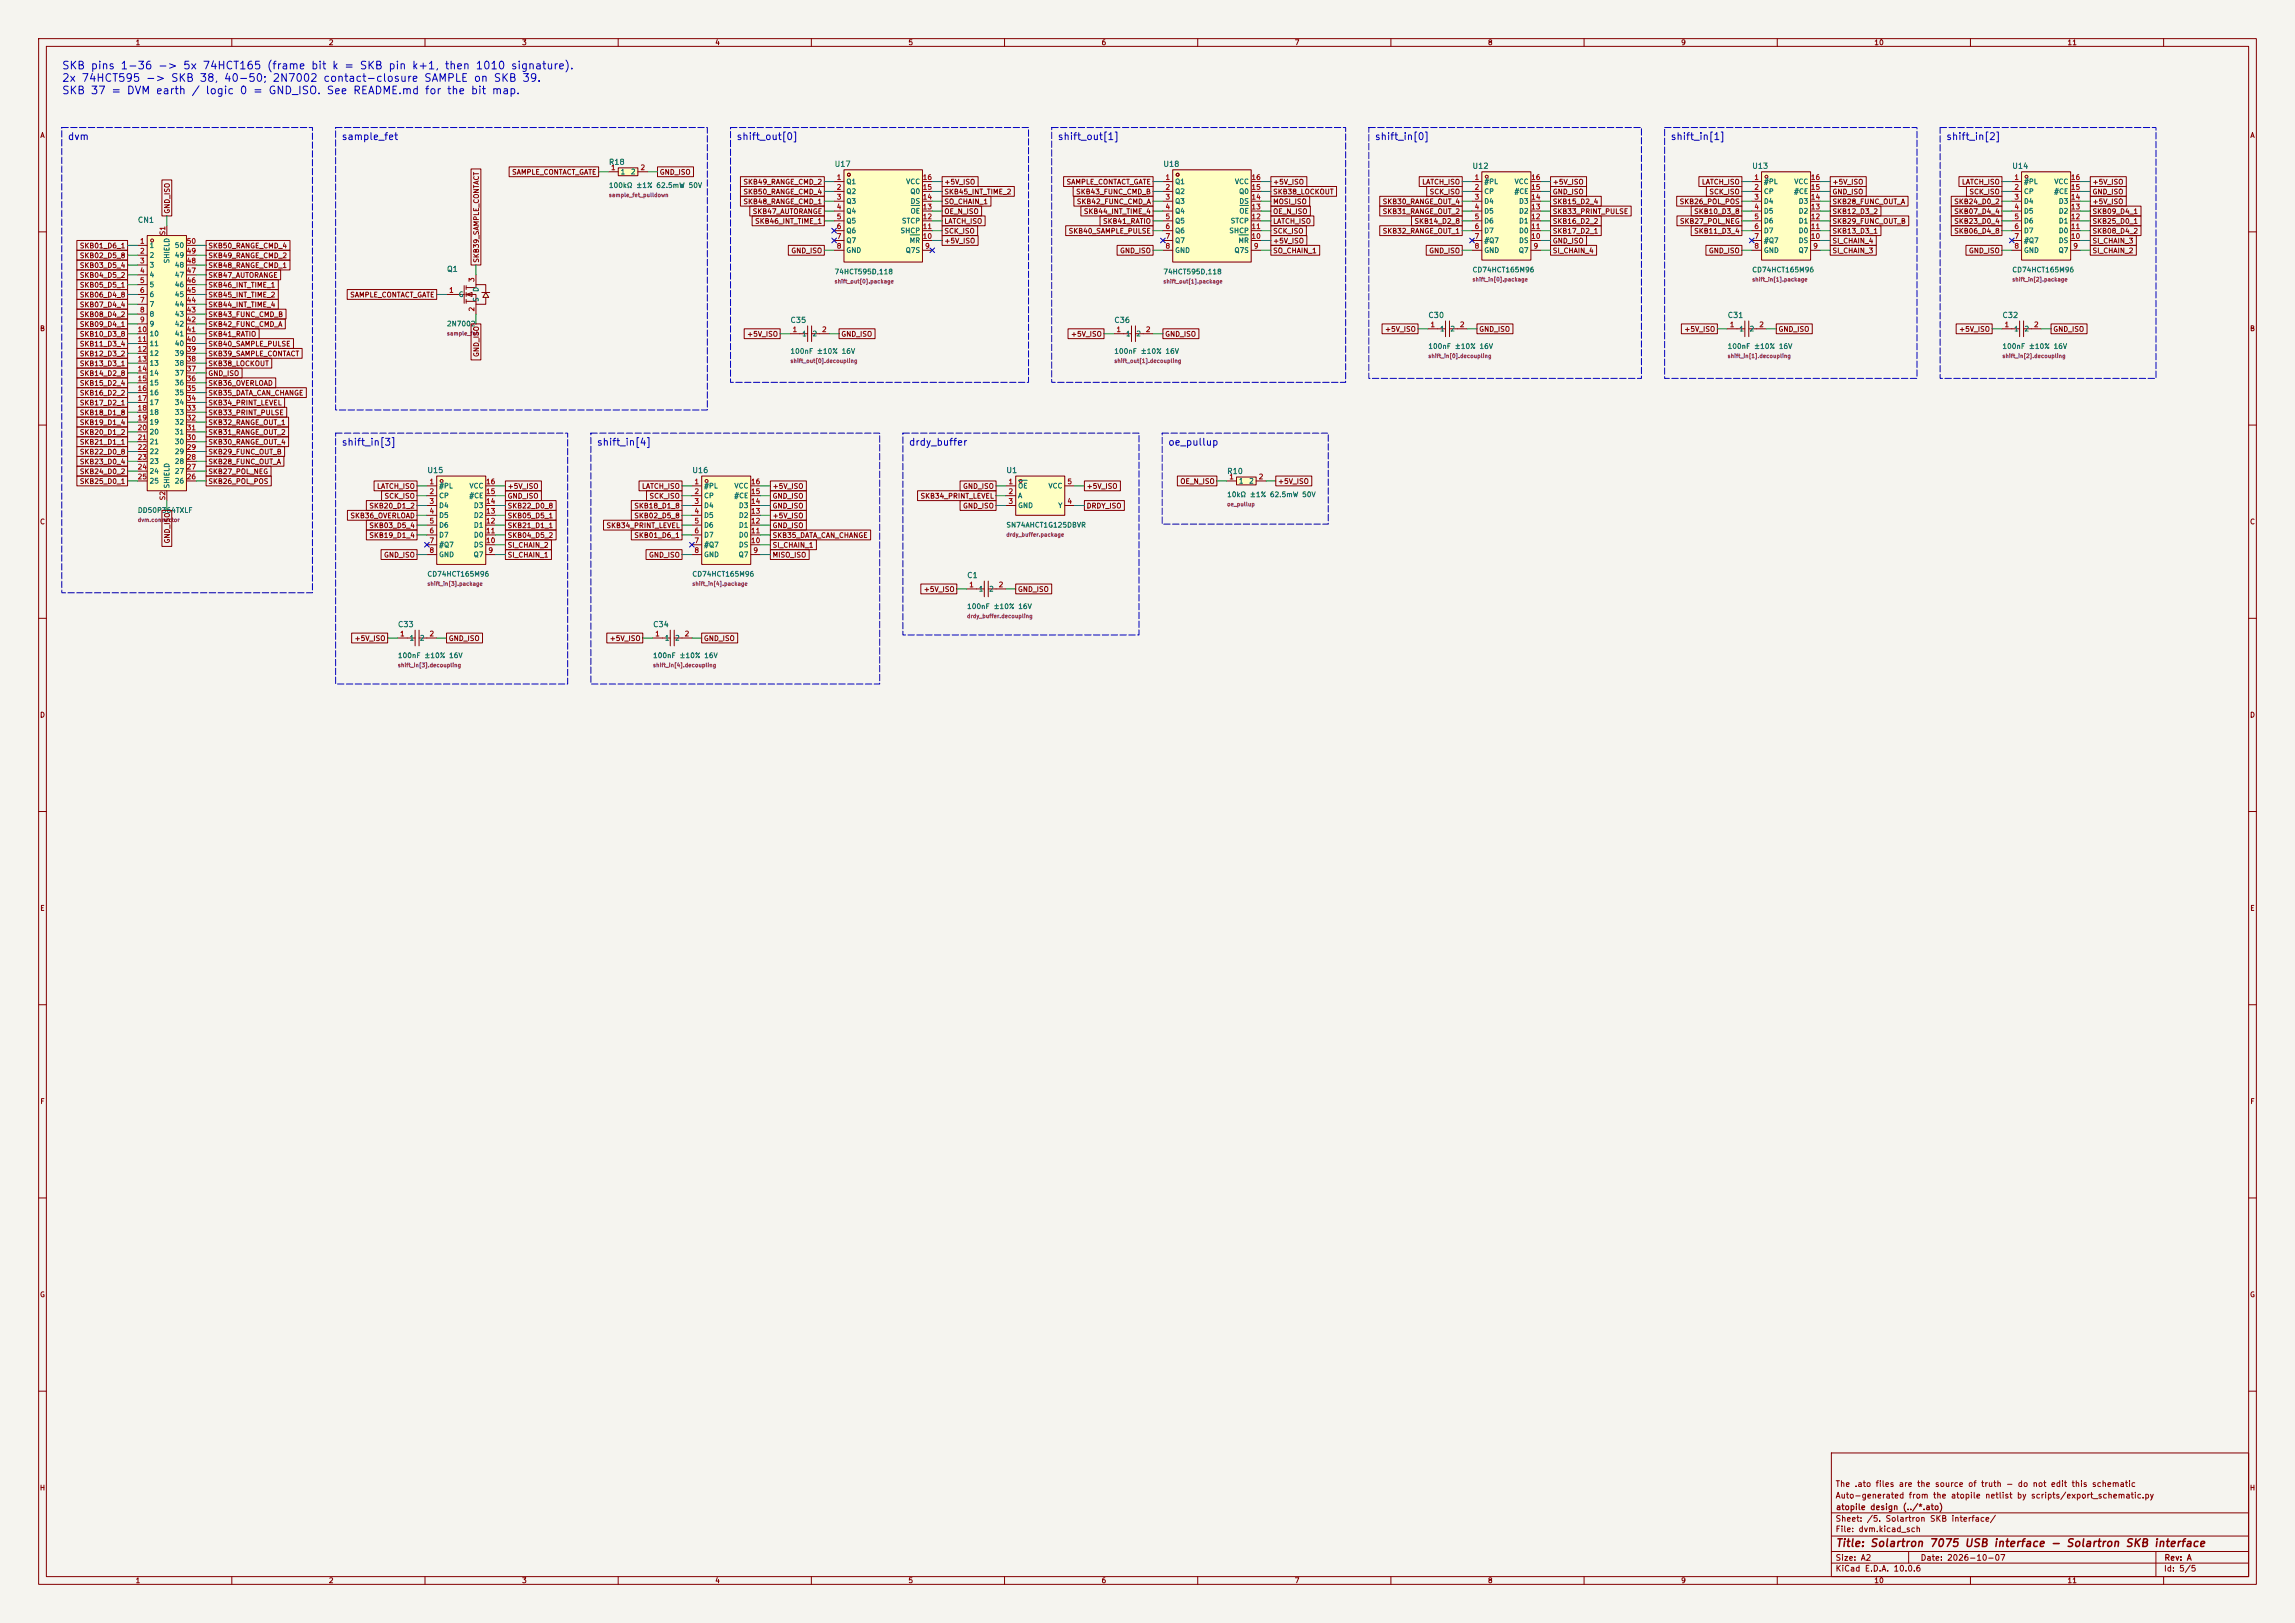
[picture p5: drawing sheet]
<svg xmlns="http://www.w3.org/2000/svg" width="594mm" height="420mm" viewBox="0 0 594 420" stroke-linecap="round" stroke-linejoin="round" font-family="sans-serif">
<defs><g id="words">
<g font-size="2" fill="#0000c2">
<text x="15.9" y="18.4">SKB pins 1-36 -&gt; 5x 74HCT165 (frame bit k = SKB pin k+1, then 1010 signature).</text>
<text x="15.9" y="21.7">2x 74HCT595 -&gt; SKB 38, 40-50; 2N7002 contact-closure SAMPLE on SKB 39.</text>
<text x="15.9" y="24.9">SKB 37 = DVM earth / logic 0 = GND_ISO. See README.md for the bit map.</text>
</g>
<text font-size="2" fill="#840000" x="475" y="400.8">Title: Solartron 7075 USB interface - Solartron SKB interface</text>
<g font-size="1.8" fill="#0000c2">
<text x="17.4" y="36.7">dvm</text>
<text x="88.3" y="36.7">sample_fet</text>
<text x="190.5" y="36.7">shift_out[0]</text>
<text x="273.6" y="36.7">shift_out[1]</text>
<text x="355.7" y="36.7">shift_in[0]</text>
<text x="432.3" y="36.7">shift_in[1]</text>
<text x="503.6" y="36.7">shift_in[2]</text>
<text x="88.3" y="115.8">shift_in[3]</text>
<text x="154.4" y="115.8">shift_in[4]</text>
<text x="235.1" y="115.8">drdy_buffer</text>
<text x="302.2" y="115.8">oe_pullup</text>
</g>
<g font-size="1.5" fill="#840000">
<text x="475" y="388.1">Auto-generated from the atopile netlist by scripts/export_schematic.py</text>
<text x="475" y="385.1">The .ato files are the source of truth - do not edit this schematic</text>
<text x="475" y="394.1">Sheet: /5. Solartron SKB interface/</text>
<text x="475.1" y="391.1">atopile design (../*.ato)</text>
<text x="475" y="396.8">File: dvm.kicad_sch</text>
<text x="475" y="407">KiCad E.D.A. 10.0.6</text>
<text x="475" y="404.2">Size: A2</text>
<text x="497" y="404.2">Date: 2026-10-07</text>
<text x="560" y="407">Id: 5/5</text>
<text x="560.1" y="404.2">Rev: A</text>
</g>
<g font-size="1.4" fill="#006464">
<text x="157.5" y="43">R18</text>
<text x="215.9" y="43.5">U17</text>
<text x="301" y="43.5">U18</text>
<text x="381" y="44">U12</text>
<text x="453.4" y="44">U13</text>
<text x="520.7" y="44">U14</text>
<text x="35.5" y="58">CN1</text>
<text x="115.6" y="70.7">Q1</text>
<text x="204.5" y="83.9">C35</text>
<text x="288.3" y="83.9">C36</text>
<text x="369.6" y="82.6">C30</text>
<text x="447" y="82.6">C31</text>
<text x="518.1" y="82.6">C32</text>
<text x="110.5" y="122.8">U15</text>
<text x="179.1" y="122.8">U16</text>
<text x="260.3" y="122.8">U1</text>
<text x="317.5" y="123">R10</text>
<text x="250.2" y="149.9">C1</text>
<text x="102.9" y="162.6">C33</text>
<text x="168.9" y="162.6">C34</text>
</g>
<g font-size="1.3" fill="#840000">
<text x="35" y="12">1</text>
<text x="85" y="12">2</text>
<text x="135" y="12">3</text>
<text x="185" y="12">4</text>
<text x="235" y="12">5</text>
<text x="285" y="12">6</text>
<text x="335" y="12">7</text>
<text x="385" y="12">8</text>
<text x="435" y="12">9</text>
<text x="485" y="12">10</text>
<text x="535" y="12">11</text>
<text x="10.3" y="36">A</text>
<text x="582.3" y="36">A</text>
<text x="132.4" y="45.5">SAMPLE_CONTACT_GATE</text>
<text x="170.6" y="45.5">GND_ISO</text>
<text x="192.3" y="53.1">SKB48_RANGE_CMD_1</text>
<text x="192.3" y="48">SKB49_RANGE_CMD_2</text>
<text x="192.3" y="50.6">SKB50_RANGE_CMD_4</text>
<text x="244.3" y="48">+5V_ISO</text>
<text x="244.3" y="50.6">SKB45_INT_TIME_2</text>
<text x="244.3" y="53.1">SO_CHAIN_1</text>
<text x="275.9" y="48">SAMPLE_CONTACT_GATE</text>
<text x="278.4" y="50.6">SKB43_FUNC_CMD_B</text>
<text x="278.6" y="53.1">SKB42_FUNC_CMD_A</text>
<text x="329.4" y="50.6">SKB38_LOCKOUT</text>
<text x="329.4" y="48">+5V_ISO</text>
<text x="329.4" y="53.1">MOSI_ISO</text>
<text x="357.7" y="53.1">SKB30_RANGE_OUT_4</text>
<text x="368" y="48">LATCH_ISO</text>
<text x="369.9" y="50.6">SCK_ISO</text>
<text x="401.8" y="48">+5V_ISO</text>
<text x="401.8" y="50.6">GND_ISO</text>
<text x="401.8" y="53.1">SKB15_D2_4</text>
<text x="434.6" y="53.1">SKB26_POL_POS</text>
<text x="440.3" y="48">LATCH_ISO</text>
<text x="442.3" y="50.6">SCK_ISO</text>
<text x="474.2" y="48">+5V_ISO</text>
<text x="474.2" y="50.6">GND_ISO</text>
<text x="474.2" y="53.1">SKB28_FUNC_OUT_A</text>
<text x="505.7" y="53.1">SKB24_D0_2</text>
<text x="507.7" y="48">LATCH_ISO</text>
<text x="509.6" y="50.6">SCK_ISO</text>
<text x="541.5" y="48">+5V_ISO</text>
<text x="541.5" y="50.6">GND_ISO</text>
<text x="541.5" y="53.1">+5V_ISO</text>
<text x="44.2" y="55.4" transform="rotate(-90 44.2 55.4)">GND_ISO</text>
<text x="194.7" y="55.7">SKB47_AUTORANGE</text>
<text x="195.3" y="58.2">SKB46_INT_TIME_1</text>
<text x="244.3" y="58.2">LATCH_ISO</text>
<text x="244.3" y="55.7">OE_N_ISO</text>
<text x="280.4" y="55.7">SKB44_INT_TIME_4</text>
<text x="285.3" y="58.2">SKB41_RATIO</text>
<text x="329.4" y="55.7">OE_N_ISO</text>
<text x="329.4" y="58.2">LATCH_ISO</text>
<text x="357.7" y="55.7">SKB31_RANGE_OUT_2</text>
<text x="366" y="58.2">SKB14_D2_8</text>
<text x="401.8" y="55.7">SKB33_PRINT_PULSE</text>
<text x="401.8" y="58.2">SKB16_D2_2</text>
<text x="434.7" y="58.2">SKB27_POL_NEG</text>
<text x="438.4" y="55.7">SKB10_D3_8</text>
<text x="474.2" y="55.7">SKB12_D3_2</text>
<text x="474.2" y="58.2">SKB29_FUNC_OUT_B</text>
<text x="505.7" y="55.7">SKB07_D4_4</text>
<text x="505.7" y="58.2">SKB23_D0_4</text>
<text x="541.5" y="58.2">SKB25_D0_1</text>
<text x="541.5" y="55.7">SKB09_D4_1</text>
<text x="20.5" y="64.6">SKB01_D6_1</text>
<text x="53.8" y="64.6">SKB50_RANGE_CMD_4</text>
<text x="204.7" y="65.8">GND_ISO</text>
<text x="244.3" y="63.3">+5V_ISO</text>
<text x="244.3" y="60.7">SCK_ISO</text>
<text x="276.5" y="60.7">SKB40_SAMPLE_PULSE</text>
<text x="289.8" y="65.8">GND_ISO</text>
<text x="329.4" y="65.8">SO_CHAIN_1</text>
<text x="329.4" y="63.3">+5V_ISO</text>
<text x="329.4" y="60.7">SCK_ISO</text>
<text x="357.7" y="60.7">SKB32_RANGE_OUT_1</text>
<text x="369.8" y="65.8">GND_ISO</text>
<text x="401.8" y="60.7">SKB17_D2_1</text>
<text x="401.8" y="63.3">GND_ISO</text>
<text x="401.8" y="65.8">SI_CHAIN_4</text>
<text x="438.4" y="60.7">SKB11_D3_4</text>
<text x="442.2" y="65.8">GND_ISO</text>
<text x="474.2" y="65.8">SI_CHAIN_3</text>
<text x="474.2" y="60.7">SKB13_D3_1</text>
<text x="474.2" y="63.3">SI_CHAIN_4</text>
<text x="505.7" y="60.7">SKB06_D4_8</text>
<text x="509.5" y="65.8">GND_ISO</text>
<text x="541.5" y="60.7">SKB08_D4_2</text>
<text x="541.5" y="63.3">SI_CHAIN_3</text>
<text x="541.5" y="65.8">SI_CHAIN_2</text>
<text x="20.5" y="67.1">SKB02_D5_8</text>
<text x="20.5" y="69.6">SKB03_D5_4</text>
<text x="53.8" y="69.6">SKB48_RANGE_CMD_1</text>
<text x="53.8" y="67.1">SKB49_RANGE_CMD_2</text>
<text x="124.2" y="68.1" transform="rotate(-90 124.2 68.1)">SKB39_SAMPLE_CONTACT</text>
<text x="20.5" y="74.7">SKB05_D5_1</text>
<text x="20.5" y="72.2">SKB04_D5_2</text>
<text x="20.5" y="77.3">SKB06_D4_8</text>
<text x="53.8" y="77.3">SKB45_INT_TIME_2</text>
<text x="53.8" y="74.7">SKB46_INT_TIME_1</text>
<text x="53.8" y="72.2">SKB47_AUTORANGE</text>
<text x="90.5" y="77.3">SAMPLE_CONTACT_GATE</text>
<text x="20.5" y="82.3">SKB08_D4_2</text>
<text x="20.5" y="79.8">SKB07_D4_4</text>
<text x="53.8" y="82.3">SKB43_FUNC_CMD_B</text>
<text x="53.8" y="79.8">SKB44_INT_TIME_4</text>
<text x="10.2" y="86">B</text>
<text x="20.5" y="87.4">SKB10_D3_8</text>
<text x="20.5" y="90">SKB11_D3_4</text>
<text x="20.5" y="84.9">SKB09_D4_1</text>
<text x="53.8" y="84.9">SKB42_FUNC_CMD_A</text>
<text x="53.8" y="90">SKB40_SAMPLE_PULSE</text>
<text x="53.8" y="87.4">SKB41_RATIO</text>
<text x="193.2" y="87.4">+5V_ISO</text>
<text x="217.6" y="87.4">GND_ISO</text>
<text x="277.1" y="87.4">+5V_ISO</text>
<text x="301.4" y="87.4">GND_ISO</text>
<text x="358.3" y="86.1">+5V_ISO</text>
<text x="382.7" y="86.1">GND_ISO</text>
<text x="435.8" y="86.1">+5V_ISO</text>
<text x="460.2" y="86.1">GND_ISO</text>
<text x="506.9" y="86.1">+5V_ISO</text>
<text x="531.3" y="86.1">GND_ISO</text>
<text x="582.2" y="86">B</text>
<text x="20.5" y="92.5">SKB12_D3_2</text>
<text x="20.5" y="95">SKB13_D3_1</text>
<text x="53.8" y="92.5">SKB39_SAMPLE_CONTACT</text>
<text x="53.8" y="95">SKB38_LOCKOUT</text>
<text x="124.2" y="92.5" transform="rotate(-90 124.2 92.5)">GND_ISO</text>
<text x="20.5" y="100.1">SKB15_D2_4</text>
<text x="20.5" y="97.6">SKB14_D2_8</text>
<text x="53.8" y="97.6">GND_ISO</text>
<text x="53.8" y="100.1">SKB36_OVERLOAD</text>
<text x="20.5" y="107.7">SKB18_D1_8</text>
<text x="20.5" y="105.2">SKB17_D2_1</text>
<text x="20.5" y="102.7">SKB16_D2_2</text>
<text x="53.8" y="105.2">SKB34_PRINT_LEVEL</text>
<text x="53.8" y="107.7">SKB33_PRINT_PULSE</text>
<text x="53.8" y="102.7">SKB35_DATA_CAN_CHANGE</text>
<text x="20.5" y="110.3">SKB19_D1_4</text>
<text x="20.5" y="112.8">SKB20_D1_2</text>
<text x="53.8" y="112.8">SKB31_RANGE_OUT_2</text>
<text x="53.8" y="110.3">SKB32_RANGE_OUT_1</text>
<text x="20.5" y="115.4">SKB21_D1_1</text>
<text x="20.5" y="117.9">SKB22_D0_8</text>
<text x="53.8" y="117.9">SKB29_FUNC_OUT_B</text>
<text x="53.8" y="115.4">SKB30_RANGE_OUT_4</text>
<text x="20.5" y="120.4">SKB23_D0_4</text>
<text x="20.5" y="123">SKB24_D0_2</text>
<text x="20.5" y="125.5">SKB25_D0_1</text>
<text x="53.8" y="120.4">SKB28_FUNC_OUT_A</text>
<text x="53.8" y="123">SKB27_POL_NEG</text>
<text x="53.8" y="125.5">SKB26_POL_POS</text>
<text x="305.4" y="125.5">OE_N_ISO</text>
<text x="330.6" y="125.5">+5V_ISO</text>
<text x="95.5" y="131.9">SKB20_D1_2</text>
<text x="97.4" y="126.8">LATCH_ISO</text>
<text x="99.4" y="129.3">SCK_ISO</text>
<text x="131.3" y="131.9">SKB22_D0_8</text>
<text x="131.3" y="129.3">GND_ISO</text>
<text x="131.3" y="126.8">+5V_ISO</text>
<text x="164" y="131.9">SKB18_D1_8</text>
<text x="166" y="126.8">LATCH_ISO</text>
<text x="168" y="129.3">SCK_ISO</text>
<text x="199.8" y="131.9">GND_ISO</text>
<text x="199.8" y="129.3">GND_ISO</text>
<text x="199.8" y="126.8">+5V_ISO</text>
<text x="238.1" y="129.3">SKB34_PRINT_LEVEL</text>
<text x="249.1" y="126.8">GND_ISO</text>
<text x="249.1" y="131.9">GND_ISO</text>
<text x="281.1" y="126.8">+5V_ISO</text>
<text x="281.1" y="131.9">DRDY_ISO</text>
<text x="10.2" y="136">C</text>
<text x="90.6" y="134.4">SKB36_OVERLOAD</text>
<text x="95.5" y="136.9">SKB03_D5_4</text>
<text x="131.3" y="136.9">SKB21_D1_1</text>
<text x="131.3" y="134.4">SKB05_D5_1</text>
<text x="156.8" y="136.9">SKB34_PRINT_LEVEL</text>
<text x="164" y="134.4">SKB02_D5_8</text>
<text x="199.8" y="134.4">+5V_ISO</text>
<text x="199.8" y="136.9">GND_ISO</text>
<text x="582.2" y="136">C</text>
<text x="44.2" y="140.8" transform="rotate(-90 44.2 140.8)">GND_ISO</text>
<text x="95.5" y="139.5">SKB19_D1_4</text>
<text x="131.3" y="142">SI_CHAIN_2</text>
<text x="131.3" y="139.5">SKB04_D5_2</text>
<text x="164" y="139.5">SKB01_D6_1</text>
<text x="199.8" y="139.5">SKB35_DATA_CAN_CHANGE</text>
<text x="199.8" y="142">SI_CHAIN_1</text>
<text x="99.3" y="144.6">GND_ISO</text>
<text x="131.3" y="144.6">SI_CHAIN_1</text>
<text x="167.8" y="144.6">GND_ISO</text>
<text x="199.8" y="144.6">MISO_ISO</text>
<text x="239" y="153.5">+5V_ISO</text>
<text x="263.3" y="153.5">GND_ISO</text>
<text x="91.6" y="166.2">+5V_ISO</text>
<text x="116" y="166.2">GND_ISO</text>
<text x="157.7" y="166.2">+5V_ISO</text>
<text x="182.1" y="166.2">GND_ISO</text>
<text x="10.2" y="186">D</text>
<text x="582.2" y="186">D</text>
<text x="10.3" y="236">E</text>
<text x="582.3" y="236">E</text>
<text x="10.3" y="286">F</text>
<text x="582.3" y="286">F</text>
<text x="10.2" y="336">G</text>
<text x="582.2" y="336">G</text>
<text x="10.2" y="386">H</text>
<text x="582.2" y="386">H</text>
<text x="35" y="410">1</text>
<text x="85" y="410">2</text>
<text x="135" y="410">3</text>
<text x="185" y="410">4</text>
<text x="235" y="410">5</text>
<text x="285" y="410">6</text>
<text x="335" y="410">7</text>
<text x="385" y="410">8</text>
<text x="435" y="410">9</text>
<text x="485" y="410">10</text>
<text x="535" y="410">11</text>
</g>
<g font-size="1.3" fill="#a90000">
<text x="158" y="44.3">1</text>
<text x="165.6" y="44.3">2</text>
<text x="216.4" y="46.9">1</text>
<text x="238.7" y="46.9">16</text>
<text x="301.5" y="46.9">1</text>
<text x="323.8" y="46.9">16</text>
<text x="381.5" y="46.9">1</text>
<text x="396.2" y="46.9">16</text>
<text x="453.9" y="46.9">1</text>
<text x="468.6" y="46.9">16</text>
<text x="521.2" y="46.9">1</text>
<text x="535.9" y="46.9">16</text>
<text x="216.4" y="49.4">2</text>
<text x="216.4" y="51.9">3</text>
<text x="238.7" y="51.9">14</text>
<text x="238.7" y="49.4">15</text>
<text x="301.5" y="49.4">2</text>
<text x="301.5" y="51.9">3</text>
<text x="323.8" y="51.9">14</text>
<text x="323.8" y="49.4">15</text>
<text x="381.5" y="49.4">2</text>
<text x="381.5" y="51.9">3</text>
<text x="396.2" y="51.9">14</text>
<text x="396.2" y="49.4">15</text>
<text x="453.9" y="49.4">2</text>
<text x="453.9" y="51.9">3</text>
<text x="468.6" y="51.9">14</text>
<text x="468.6" y="49.4">15</text>
<text x="521.2" y="49.4">2</text>
<text x="521.2" y="51.9">3</text>
<text x="535.9" y="51.9">14</text>
<text x="535.9" y="49.4">15</text>
<text x="216.4" y="54.5">4</text>
<text x="216.4" y="57">5</text>
<text x="216.4" y="59.6">6</text>
<text x="238.7" y="59.6">11</text>
<text x="238.7" y="57">12</text>
<text x="238.7" y="54.5">13</text>
<text x="301.5" y="54.5">4</text>
<text x="301.5" y="57">5</text>
<text x="301.5" y="59.6">6</text>
<text x="323.8" y="59.6">11</text>
<text x="323.8" y="57">12</text>
<text x="323.8" y="54.5">13</text>
<text x="381.5" y="54.5">4</text>
<text x="381.5" y="57">5</text>
<text x="381.5" y="59.6">6</text>
<text x="396.2" y="59.6">11</text>
<text x="396.2" y="57">12</text>
<text x="396.2" y="54.5">13</text>
<text x="453.9" y="54.5">4</text>
<text x="453.9" y="57">5</text>
<text x="453.9" y="59.6">6</text>
<text x="468.6" y="59.6">11</text>
<text x="468.6" y="57">12</text>
<text x="468.6" y="54.5">13</text>
<text x="521.2" y="54.5">4</text>
<text x="521.2" y="57">5</text>
<text x="521.2" y="59.6">6</text>
<text x="535.9" y="59.6">11</text>
<text x="535.9" y="57">12</text>
<text x="535.9" y="54.5">13</text>
<text x="36.1" y="63.4">1</text>
<text x="36.1" y="65.9">2</text>
<text x="43" y="61" transform="rotate(-90 43 61)">S1</text>
<text x="48.2" y="65.9">49</text>
<text x="48.2" y="63.4">50</text>
<text x="216.4" y="62.1">7</text>
<text x="216.4" y="64.6">8</text>
<text x="238.7" y="62.1">10</text>
<text x="239.3" y="64.6">9</text>
<text x="301.5" y="62.1">7</text>
<text x="301.5" y="64.6">8</text>
<text x="323.8" y="62.1">10</text>
<text x="324.4" y="64.6">9</text>
<text x="381.5" y="62.1">7</text>
<text x="381.5" y="64.6">8</text>
<text x="396.2" y="62.1">10</text>
<text x="396.8" y="64.6">9</text>
<text x="453.9" y="62.1">7</text>
<text x="453.9" y="64.6">8</text>
<text x="468.6" y="62.1">10</text>
<text x="469.2" y="64.6">9</text>
<text x="521.2" y="62.1">7</text>
<text x="521.2" y="64.6">8</text>
<text x="535.9" y="62.1">10</text>
<text x="536.5" y="64.6">9</text>
<text x="36.1" y="68.4">3</text>
<text x="36.1" y="71">4</text>
<text x="48.2" y="71">47</text>
<text x="48.2" y="68.4">48</text>
<text x="36.1" y="73.5">5</text>
<text x="36.1" y="76.1">6</text>
<text x="48.2" y="76.1">45</text>
<text x="48.2" y="73.5">46</text>
<text x="116.1" y="76.1">1</text>
<text x="123.1" y="73.1" transform="rotate(-90 123.1 73.1)">3</text>
<text x="36.1" y="78.6">7</text>
<text x="36.1" y="81.1">8</text>
<text x="36.1" y="83.7">9</text>
<text x="48.2" y="83.7">42</text>
<text x="48.2" y="81.1">43</text>
<text x="48.2" y="78.6">44</text>
<text x="123.1" y="80.7" transform="rotate(-90 123.1 80.7)">2</text>
<text x="35.5" y="86.2">10</text>
<text x="35.5" y="88.8">11</text>
<text x="48.2" y="88.8">40</text>
<text x="48.2" y="86.2">41</text>
<text x="205" y="86.2">1</text>
<text x="212.6" y="86.2">2</text>
<text x="288.8" y="86.2">1</text>
<text x="296.4" y="86.2">2</text>
<text x="370.1" y="85">1</text>
<text x="377.7" y="85">2</text>
<text x="447.6" y="85">1</text>
<text x="455.2" y="85">2</text>
<text x="518.7" y="85">1</text>
<text x="526.3" y="85">2</text>
<text x="35.5" y="91.3">12</text>
<text x="35.5" y="93.8">13</text>
<text x="48.2" y="93.8">38</text>
<text x="48.2" y="91.3">39</text>
<text x="35.5" y="96.4">14</text>
<text x="35.5" y="98.9">15</text>
<text x="35.5" y="101.5">16</text>
<text x="48.2" y="101.5">35</text>
<text x="48.2" y="98.9">36</text>
<text x="48.2" y="96.4">37</text>
<text x="35.5" y="104">17</text>
<text x="35.5" y="106.5">18</text>
<text x="48.2" y="106.5">33</text>
<text x="48.2" y="104">34</text>
<text x="35.5" y="109.1">19</text>
<text x="35.5" y="111.6">20</text>
<text x="48.2" y="111.6">31</text>
<text x="48.2" y="109.1">32</text>
<text x="35.5" y="114.2">21</text>
<text x="35.5" y="116.7">22</text>
<text x="35.5" y="119.2">23</text>
<text x="48.2" y="119.2">28</text>
<text x="48.2" y="116.7">29</text>
<text x="48.2" y="114.2">30</text>
<text x="35.5" y="121.8">24</text>
<text x="35.5" y="124.3">25</text>
<text x="48.2" y="124.3">26</text>
<text x="48.2" y="121.8">27</text>
<text x="111" y="125.6">1</text>
<text x="125.7" y="125.6">16</text>
<text x="179.6" y="125.6">1</text>
<text x="194.2" y="125.6">16</text>
<text x="260.9" y="125.6">1</text>
<text x="276.1" y="125.6">5</text>
<text x="318" y="124.3">1</text>
<text x="325.7" y="124.3">2</text>
<text x="43" y="129.6" transform="rotate(-90 43 129.6)">S2</text>
<text x="111" y="128.1">2</text>
<text x="111" y="130.7">3</text>
<text x="125.7" y="130.7">14</text>
<text x="125.7" y="128.1">15</text>
<text x="179.6" y="128.1">2</text>
<text x="179.6" y="130.7">3</text>
<text x="194.2" y="130.7">14</text>
<text x="194.2" y="128.1">15</text>
<text x="260.9" y="128.1">2</text>
<text x="260.9" y="130.7">3</text>
<text x="276.1" y="130.7">4</text>
<text x="111" y="133.2">4</text>
<text x="111" y="135.8">5</text>
<text x="125.7" y="135.8">12</text>
<text x="125.7" y="133.2">13</text>
<text x="179.6" y="133.2">4</text>
<text x="179.6" y="135.8">5</text>
<text x="194.2" y="135.8">12</text>
<text x="194.2" y="133.2">13</text>
<text x="111" y="138.3">6</text>
<text x="111" y="140.8">7</text>
<text x="111" y="143.4">8</text>
<text x="125.7" y="140.8">10</text>
<text x="125.7" y="138.3">11</text>
<text x="126.3" y="143.4">9</text>
<text x="179.6" y="138.3">6</text>
<text x="179.6" y="140.8">7</text>
<text x="179.6" y="143.4">8</text>
<text x="194.2" y="140.8">10</text>
<text x="194.2" y="138.3">11</text>
<text x="194.8" y="143.4">9</text>
<text x="250.7" y="152.3">1</text>
<text x="258.3" y="152.3">2</text>
<text x="103.4" y="165">1</text>
<text x="111" y="165">2</text>
<text x="169.4" y="165">1</text>
<text x="177.1" y="165">2</text>
</g>
<g font-size="1.3" fill="#006464">
<text x="160.5" y="45.4">1</text>
<text x="163.2" y="45.4">2</text>
<text x="218.9" y="48">Q1</text>
<text x="234.4" y="48">VCC</text>
<text x="304" y="48">Q1</text>
<text x="319.5" y="48">VCC</text>
<text x="384" y="48">#PL</text>
<text x="391.9" y="48">VCC</text>
<text x="456.4" y="48">#PL</text>
<text x="464.3" y="48">VCC</text>
<text x="523.7" y="48">#PL</text>
<text x="531.6" y="48">VCC</text>
<text x="157.5" y="48.9">100kΩ ±1% 62.5mW 50V</text>
<text x="218.9" y="50.5">Q2</text>
<text x="218.9" y="53">Q3</text>
<text x="235.5" y="50.5">Q0</text>
<text x="235.5" y="53">DS</text>
<text x="304" y="50.5">Q2</text>
<text x="304" y="53">Q3</text>
<text x="320.6" y="50.5">Q0</text>
<text x="320.6" y="53">DS</text>
<text x="384" y="50.5">CP</text>
<text x="384" y="53">D4</text>
<text x="391.8" y="50.5">#CE</text>
<text x="393" y="53">D3</text>
<text x="456.4" y="50.5">CP</text>
<text x="456.4" y="53">D4</text>
<text x="464.2" y="50.5">#CE</text>
<text x="465.4" y="53">D3</text>
<text x="523.7" y="50.5">CP</text>
<text x="523.7" y="53">D4</text>
<text x="531.5" y="50.5">#CE</text>
<text x="532.7" y="53">D3</text>
<text x="218.9" y="55.6">Q4</text>
<text x="218.9" y="58.1">Q5</text>
<text x="233.3" y="58.1">STCP</text>
<text x="235.5" y="55.6">OE</text>
<text x="304" y="55.6">Q4</text>
<text x="304" y="58.1">Q5</text>
<text x="318.4" y="58.1">STCP</text>
<text x="320.6" y="55.6">OE</text>
<text x="384" y="55.6">D5</text>
<text x="384" y="58.1">D6</text>
<text x="393" y="58.1">D1</text>
<text x="393" y="55.6">D2</text>
<text x="456.4" y="55.6">D5</text>
<text x="456.4" y="58.1">D6</text>
<text x="465.4" y="58.1">D1</text>
<text x="465.4" y="55.6">D2</text>
<text x="523.7" y="55.6">D5</text>
<text x="523.7" y="58.1">D6</text>
<text x="532.7" y="58.1">D1</text>
<text x="532.7" y="55.6">D2</text>
<text x="38.6" y="64.5">1</text>
<text x="45.1" y="64.5">50</text>
<text x="218.9" y="60.7">Q6</text>
<text x="218.9" y="63.2">Q7</text>
<text x="218.9" y="65.7">GND</text>
<text x="232.9" y="60.7">SHCP</text>
<text x="234.3" y="65.7">Q7S</text>
<text x="235.3" y="63.2">MR</text>
<text x="304" y="60.7">Q6</text>
<text x="304" y="63.2">Q7</text>
<text x="304" y="65.7">GND</text>
<text x="318" y="60.7">SHCP</text>
<text x="319.4" y="65.7">Q7S</text>
<text x="320.4" y="63.2">MR</text>
<text x="384" y="60.7">D7</text>
<text x="384" y="63.2">#Q7</text>
<text x="384" y="65.7">GND</text>
<text x="393" y="65.7">Q7</text>
<text x="393" y="63.2">DS</text>
<text x="393" y="60.7">D0</text>
<text x="456.4" y="60.7">D7</text>
<text x="456.4" y="63.2">#Q7</text>
<text x="456.4" y="65.7">GND</text>
<text x="465.4" y="65.7">Q7</text>
<text x="465.4" y="63.2">DS</text>
<text x="465.4" y="60.7">D0</text>
<text x="523.7" y="60.7">D7</text>
<text x="523.7" y="63.2">#Q7</text>
<text x="523.7" y="65.7">GND</text>
<text x="532.7" y="65.7">Q7</text>
<text x="532.7" y="63.2">DS</text>
<text x="532.7" y="60.7">D0</text>
<text x="38.6" y="67">2</text>
<text x="38.6" y="69.5">3</text>
<text x="44.1" y="68.3" transform="rotate(-90 44.1 68.3)">SHIELD</text>
<text x="45.1" y="69.5">48</text>
<text x="45.1" y="67">49</text>
<text x="215.9" y="71.3">74HCT595D,118</text>
<text x="301" y="71.3">74HCT595D,118</text>
<text x="381" y="70.8">CD74HCT165M96</text>
<text x="453.4" y="70.8">CD74HCT165M96</text>
<text x="520.7" y="70.8">CD74HCT165M96</text>
<text x="38.6" y="72.1">4</text>
<text x="38.6" y="74.6">5</text>
<text x="38.6" y="77.2">6</text>
<text x="45.1" y="77.2">45</text>
<text x="45.1" y="74.6">46</text>
<text x="45.1" y="72.1">47</text>
<text x="118.6" y="77.2">G</text>
<text x="124.2" y="75.7" transform="rotate(-90 124.2 75.7)">D</text>
<text x="38.6" y="79.7">7</text>
<text x="38.6" y="82.2">8</text>
<text x="45.1" y="82.2">43</text>
<text x="45.1" y="79.7">44</text>
<text x="124.2" y="78.3" transform="rotate(-90 124.2 78.3)">S</text>
<text x="38.6" y="84.8">9</text>
<text x="38.6" y="87.3">10</text>
<text x="38.6" y="89.9">11</text>
<text x="45.1" y="89.9">40</text>
<text x="45.1" y="87.3">41</text>
<text x="45.1" y="84.8">42</text>
<text x="115.6" y="84.7">2N7002</text>
<text x="207.5" y="87.3">1</text>
<text x="210.1" y="87.3">2</text>
<text x="291.3" y="87.3">1</text>
<text x="294" y="87.3">2</text>
<text x="372.6" y="86.1">1</text>
<text x="375.2" y="86.1">2</text>
<text x="450.1" y="86.1">1</text>
<text x="452.7" y="86.1">2</text>
<text x="521.2" y="86.1">1</text>
<text x="523.8" y="86.1">2</text>
<text x="38.6" y="92.4">12</text>
<text x="38.6" y="94.9">13</text>
<text x="45.1" y="94.9">38</text>
<text x="45.1" y="92.4">39</text>
<text x="204.5" y="91.9">100nF ±10% 16V</text>
<text x="288.3" y="91.9">100nF ±10% 16V</text>
<text x="369.6" y="90.6">100nF ±10% 16V</text>
<text x="447" y="90.6">100nF ±10% 16V</text>
<text x="518.1" y="90.6">100nF ±10% 16V</text>
<text x="38.6" y="97.5">14</text>
<text x="38.6" y="100">15</text>
<text x="45.1" y="100">36</text>
<text x="45.1" y="97.5">37</text>
<text x="38.6" y="102.6">16</text>
<text x="38.6" y="105.1">17</text>
<text x="38.6" y="107.6">18</text>
<text x="45.1" y="107.6">33</text>
<text x="45.1" y="105.1">34</text>
<text x="45.1" y="102.6">35</text>
<text x="38.6" y="110.2">19</text>
<text x="38.6" y="112.7">20</text>
<text x="45.1" y="112.7">31</text>
<text x="45.1" y="110.2">32</text>
<text x="38.6" y="115.3">21</text>
<text x="38.6" y="117.8">22</text>
<text x="45.1" y="117.8">29</text>
<text x="45.1" y="115.3">30</text>
<text x="38.6" y="120.3">23</text>
<text x="38.6" y="122.9">24</text>
<text x="38.6" y="125.4">25</text>
<text x="45.1" y="125.4">26</text>
<text x="45.1" y="122.9">27</text>
<text x="45.1" y="120.3">28</text>
<text x="320.5" y="125.4">1</text>
<text x="323.2" y="125.4">2</text>
<text x="44.1" y="126.5" transform="rotate(-90 44.1 126.5)">SHIELD</text>
<text x="113.5" y="126.7">#PL</text>
<text x="113.5" y="129.2">CP</text>
<text x="113.5" y="131.8">D4</text>
<text x="121.3" y="129.2">#CE</text>
<text x="121.4" y="126.7">VCC</text>
<text x="122.5" y="131.8">D3</text>
<text x="182.1" y="126.7">#PL</text>
<text x="182.1" y="129.2">CP</text>
<text x="182.1" y="131.8">D4</text>
<text x="189.9" y="129.2">#CE</text>
<text x="189.9" y="126.7">VCC</text>
<text x="191.1" y="131.8">D3</text>
<text x="263.4" y="126.7">OE</text>
<text x="263.4" y="129.2">A</text>
<text x="263.4" y="131.8">GND</text>
<text x="271.2" y="126.7">VCC</text>
<text x="273.8" y="131.8">Y</text>
<text x="317.5" y="128.9">10kΩ ±1% 62.5mW 50V</text>
<text x="35.5" y="133">DD50P364TXLF</text>
<text x="113.5" y="134.3">D5</text>
<text x="113.5" y="136.9">D6</text>
<text x="122.5" y="136.9">D1</text>
<text x="122.5" y="134.3">D2</text>
<text x="182.1" y="134.3">D5</text>
<text x="182.1" y="136.9">D6</text>
<text x="191.1" y="136.9">D1</text>
<text x="191.1" y="134.3">D2</text>
<text x="260.3" y="136.8">SN74AHCT1G125DBVR</text>
<text x="113.5" y="139.4">D7</text>
<text x="113.5" y="141.9">#Q7</text>
<text x="122.5" y="141.9">DS</text>
<text x="122.5" y="139.4">D0</text>
<text x="182.1" y="139.4">D7</text>
<text x="182.1" y="141.9">#Q7</text>
<text x="191.1" y="141.9">DS</text>
<text x="191.1" y="139.4">D0</text>
<text x="110.5" y="149.5">CD74HCT165M96</text>
<text x="113.5" y="144.5">GND</text>
<text x="122.5" y="144.5">Q7</text>
<text x="179.1" y="149.5">CD74HCT165M96</text>
<text x="182.1" y="144.5">GND</text>
<text x="191" y="144.5">Q7</text>
<text x="253.2" y="153.4">1</text>
<text x="255.9" y="153.4">2</text>
<text x="250.2" y="157.9">100nF ±10% 16V</text>
<text x="105.9" y="166.1">1</text>
<text x="108.5" y="166.1">2</text>
<text x="171.9" y="166.1">1</text>
<text x="174.6" y="166.1">2</text>
<text x="102.9" y="170.6">100nF ±10% 16V</text>
<text x="168.9" y="170.6">100nF ±10% 16V</text>
</g>
<g font-size="1" fill="#840084">
<text x="157.5" y="51.2">sample_fet_pulldown</text>
<text x="215.9" y="73.6">shift_out[0].package</text>
<text x="301" y="73.6">shift_out[1].package</text>
<text x="381" y="73.1">shift_in[0].package</text>
<text x="453.4" y="73.1">shift_in[1].package</text>
<text x="520.7" y="73.1">shift_in[2].package</text>
<text x="115.6" y="87">sample_fet</text>
<text x="204.5" y="94.1">shift_out[0].decoupling</text>
<text x="288.3" y="94.1">shift_out[1].decoupling</text>
<text x="369.6" y="92.9">shift_in[0].decoupling</text>
<text x="447" y="92.9">shift_in[1].decoupling</text>
<text x="518.1" y="92.9">shift_in[2].decoupling</text>
<text x="317.5" y="131.2">oe_pullup</text>
<text x="35.5" y="135.3">dvm.connector</text>
<text x="260.3" y="139.1">drdy_buffer.package</text>
<text x="110.5" y="151.8">shift_in[3].package</text>
<text x="179.1" y="151.8">shift_in[4].package</text>
<text x="250.2" y="160.2">drdy_buffer.decoupling</text>
<text x="102.9" y="172.9">shift_in[3].decoupling</text>
<text x="168.9" y="172.9">shift_in[4].decoupling</text>
</g>
</g></defs>
<path d="M0 0h594v420h-594z" fill="#f5f4ef" stroke="#f5f4ef" stroke-width=".26"/>
<g fill="none" stroke="#840000" stroke-width=".26">
<path d="M10 10h574v400h-574zM12 12h570v396h-570zM60 10v2M110 10v2M160 10v2M210 10v2M260 10v2M310 10v2M360 10v2M410 10v2M460 10v2M510 10v2"/>
<path d="M560 10v2M10 60h2M582 60h2M10 110h2M582 110h2M10 160h2M582 160h2M10 210h2M582 210h2M10 260h2M582 260h2M10 310h2"/>
<path d="M582 310h2M10 360h2M474 376h108v32h-108zM582 360h2M474 397.5h108M474 391.5h108M60 408v2M110 408v2M160 408v2M210 408v2M260 408v2M310 408v2"/>
<path d="M360 408v2M410 408v2M460 408v2M474 404.5h108M474 401.5h108M494 401.5v3M510 408v2M558 401.5v6.5M560 408v2"/>
</g>
<path d="M113 123.2h12.7v22.9h-12.7z" fill="#ffffc2"/>
<g fill="none" stroke="#840000" stroke-width=".26">
<path d="M110.5 125.7h2.5M110.5 128.3h2.5M110.5 130.8h2.5M110.5 133.4h2.5M110.5 135.9h2.5M110.5 138.4h2.5M113 123.2h12.7v22.9h-12.7zM125.7 125.7h2.6M125.7 128.3h2.6M125.7 130.8h2.6M125.7 133.4h2.6M125.7 135.9h2.6"/>
<path d="M125.7 138.4h2.6M110.5 141h2.5M110.5 143.5h2.5M125.7 141h2.6M125.7 143.5h2.6"/>
<circle cx="114.3" cy="124.5" r=".38"/>
</g>
<path d="M160 43.4h5.1v2.1h-5.1z" fill="#ffffc2"/>
<path d="M157.5 44.5h2.5M160 43.4h5.1v2.1h-5.1zM165.1 44.5h2.5M250.2 152.4h4.6M254.8 150.4v4M255.8 152.4h4.5M255.8 150.4v4" fill="none" stroke="#840000" stroke-width=".26"/>
<path d="M303.5 43.9h20.3v23.9h-20.3z" fill="#ffffc2"/>
<g fill="none" stroke="#840000" stroke-width=".26">
<path d="M301 47h2.5M301 49.5h2.5M301 52.1h2.5M301 54.6h2.5M301 57.2h2.5M301 59.7h2.5M303.5 43.9h20.3v23.9h-20.3zM323.8 47h2.6M323.8 49.5h2.6M323.8 52.1h2.6M323.8 54.6h2.6M323.8 57.2h2.6"/>
<path d="M323.8 59.7h2.6M301 62.2h2.5M301 64.8h2.5M323.8 62.2h2.6M323.8 64.8h2.6"/>
<circle cx="304.8" cy="45.2" r=".38"/>
</g>
<path d="M320.9 53.2h2.2M320.6 60.8h2.5" fill="none" stroke="#006464" stroke-width=".26"/>
<path d="M262.9 123.2h12.7v10.2h-12.7z" fill="#ffffc2"/>
<g fill="none" stroke="#840000" stroke-width=".26">
<path d="M260.3 125.7h2.6M260.3 128.3h2.6M260.3 130.8h2.6M262.9 123.2h12.7v10.2h-12.7zM275.6 125.7h2.5M275.6 130.8h2.5"/>
<circle cx="264.2" cy="124.5" r=".38"/>
</g>
<path d="M263.6 124.3h2.3" fill="none" stroke="#006464" stroke-width=".26"/>
<path d="M38.1 61h10.2v66h-10.2z" fill="#ffffc2"/>
<g fill="none" stroke="#840000" stroke-width=".26">
<path d="M43.2 58.4v2.6M35.6 63.5h2.5M35.6 66h2.5M35.6 68.6h2.5M35.6 71.1h2.5M35.6 73.7h2.5M35.6 76.2h2.5M35.6 78.7h2.5M38.1 61h10.2v66h-10.2zM48.3 63.5h2.5M48.3 66h2.5M48.3 68.6h2.5"/>
<path d="M48.3 71.1h2.5M48.3 73.7h2.5M48.3 76.2h2.5M48.3 78.7h2.5M35.6 81.3h2.5M35.6 83.8h2.5M35.6 86.4h2.5M35.6 88.9h2.5M35.6 91.4h2.5M35.6 94h2.5M35.6 96.5h2.5M35.6 99.1h2.5"/>
<path d="M48.3 81.3h2.5M48.3 83.8h2.5M48.3 86.4h2.5M48.3 88.9h2.5M48.3 91.4h2.5M48.3 94h2.5M48.3 96.5h2.5M48.3 99.1h2.5M518.2 85.1h4.5M522.7 83.1v4M523.7 85.1h4.6M523.7 83.1v4"/>
<path d="M35.6 101.6h2.5M35.6 104.1h2.5M35.6 106.7h2.5M35.6 109.2h2.5M35.6 111.8h2.5M35.6 114.3h2.5M35.6 116.8h2.5M35.6 119.4h2.5M48.3 101.6h2.5M48.3 104.1h2.5M48.3 106.7h2.5M48.3 109.2h2.5"/>
<path d="M48.3 111.8h2.5M48.3 114.3h2.5M48.3 116.8h2.5M48.3 119.4h2.5M35.6 121.9h2.5M35.6 124.5h2.5M43.2 127v2.5M48.3 121.9h2.5M48.3 124.5h2.5"/>
<circle cx="39.4" cy="62.2" r=".38"/>
</g>
<path d="M523.2 44.5h12.7v22.8h-12.7z" fill="#ffffc2"/>
<g fill="none" stroke="#840000" stroke-width=".26">
<path d="M520.7 47h2.5M520.7 49.5h2.5M520.7 52.1h2.5M520.7 54.6h2.5M520.7 57.2h2.5M520.7 59.7h2.5M523.2 44.5h12.7v22.8h-12.7zM535.9 47h2.6M535.9 49.5h2.6M535.9 52.1h2.6M535.9 54.6h2.6M535.9 57.2h2.6"/>
<path d="M535.9 59.7h2.6M520.7 62.2h2.5M520.7 64.8h2.5M535.9 62.2h2.6M535.9 64.8h2.6"/>
<circle cx="524.5" cy="45.7" r=".38"/>
</g>
<g fill="#ffffc2">
<path d="M120.6 76.2l1.6-.5v1z"/>
<path d="M125.7 75.7l.8 1.3h-1.5z"/>
</g>
<g fill="none" stroke="#840000" stroke-width=".26">
<path d="M115.6 76.2h4.5M120.1 73.9v4.6M120.6 74.4h2.6v-.7h2.5v2M120.6 76.2l1.6-.5v1zM120.6 76.2h2.6v2.5h2.5v-1.7M120.6 73.9v1M120.6 75.7v1M120.6 77.5v1M120.6 78h2.6M123.2 71.1v2.6M123.2 78.7v2.6M124.7 75.7h2"/>
<path d="M125.7 75.7l.8 1.3h-1.5zM369.6 85.1h4.5M374.1 83.1v4M375.2 85.1h4.5M375.2 83.1v4M102.9 165.1h4.5M107.4 163.1v4M108.5 165.1h4.5M108.5 163.1v4"/>
</g>
<path d="M383.5 44.5h12.7v22.8h-12.7z" fill="#ffffc2"/>
<g fill="none" stroke="#840000" stroke-width=".26">
<path d="M381 47h2.5M381 49.5h2.5M381 52.1h2.5M381 54.6h2.5M381 57.2h2.5M381 59.7h2.5M383.5 44.5h12.7v22.8h-12.7zM396.2 47h2.6M396.2 49.5h2.6M396.2 52.1h2.6M396.2 54.6h2.6M396.2 57.2h2.6"/>
<path d="M396.2 59.7h2.6M381 62.2h2.5M381 64.8h2.5M396.2 62.2h2.6M396.2 64.8h2.6"/>
<circle cx="384.8" cy="45.7" r=".38"/>
</g>
<path d="M320 123.4h5.1v2.1h-5.1z" fill="#ffffc2"/>
<path d="M317.5 124.5h2.5M320 123.4h5.1v2.1h-5.1zM325.1 124.5h2.6" fill="none" stroke="#840000" stroke-width=".26"/>
<path d="M181.6 123.2h12.7v22.9h-12.7z" fill="#ffffc2"/>
<g fill="none" stroke="#840000" stroke-width=".26">
<path d="M204.5 86.4h4.5M209 84.3v4.1M210.1 86.4h4.5M210.1 84.3v4.1M179.1 125.7h2.5M179.1 128.3h2.5M179.1 130.8h2.5M179.1 133.4h2.5M179.1 135.9h2.5M179.1 138.4h2.5M181.6 123.2h12.7v22.9h-12.7zM194.3 125.7h2.5"/>
<path d="M194.3 128.3h2.5M194.3 130.8h2.5M194.3 133.4h2.5M194.3 135.9h2.5M194.3 138.4h2.5M179.1 141h2.5M179.1 143.5h2.5M194.3 141h2.5M194.3 143.5h2.5"/>
<circle cx="182.9" cy="124.5" r=".38"/>
</g>
<path d="M218.4 43.9h20.4v23.9h-20.4z" fill="#ffffc2"/>
<g fill="none" stroke="#840000" stroke-width=".26">
<path d="M215.9 47h2.5M215.9 49.5h2.5M215.9 52.1h2.5M215.9 54.6h2.5M215.9 57.2h2.5M215.9 59.7h2.5M218.4 43.9h20.4v23.9h-20.4zM238.8 47h2.5M238.8 49.5h2.5M238.8 52.1h2.5M238.8 54.6h2.5M238.8 57.2h2.5"/>
<path d="M238.8 59.7h2.5M215.9 62.2h2.5M215.9 64.8h2.5M238.8 62.2h2.5M238.8 64.8h2.5M168.9 165.1h4.6M173.5 163.1v4M174.5 165.1h4.6M174.5 163.1v4"/>
<circle cx="219.7" cy="45.2" r=".38"/>
</g>
<path d="M235.8 53.2h2.2M235.6 60.8h2.4" fill="none" stroke="#006464" stroke-width=".26"/>
<path d="M455.9 44.5h12.7v22.8h-12.7z" fill="#ffffc2"/>
<g fill="none" stroke="#840000" stroke-width=".26">
<path d="M41.9 46.6h2.6v9.3h-2.6zM121.9 43.7h2.6v24.9h-2.6zM131.8 43.2h23.1v2.5h-23.1zM170.2 43.2h9.3v2.5h-9.3zM191.6 50.8h21.8v2.5h-21.8zM191.6 45.7h21.8v2.6h-21.8zM191.6 48.3h21.8v2.5h-21.8zM194.1 53.3h19.3v2.6h-19.3zM194.7 55.9h18.7v2.5h-18.7zM243.8 45.7h9.4v2.6h-9.4zM243.8 48.3h18.7v2.5h-18.7zM243.8 55.9h11.2v2.5h-11.2z"/>
<path d="M243.8 58.4h9.2v2.6h-9.2zM243.8 53.3h10.3v2.6h-10.3zM243.8 50.8h12.7v2.5h-12.7zM275.3 45.7h23.1v2.6h-23.1zM275.8 58.4h22.6v2.6h-22.6zM277.8 48.3h20.6v2.5h-20.6zM277.9 50.8h20.5v2.5h-20.5zM279.8 53.3h18.6v2.6h-18.6zM284.7 55.9h13.7v2.5h-13.7zM328.9 48.3h17v2.5h-17zM328.9 45.7h9.3v2.6h-9.3zM328.9 58.4h9.2v2.6h-9.2z"/>
<path d="M328.9 50.8h10.1v2.5h-10.1zM328.9 53.3h10.3v2.6h-10.3zM328.9 55.9h11.2v2.5h-11.2zM357.1 50.8h21.4v2.5h-21.4zM357.1 58.4h21.4v2.6h-21.4zM357.1 53.3h21.4v2.6h-21.4zM365.3 55.9h13.2v2.5h-13.2zM367.3 45.7h11.2v2.6h-11.2zM369.3 48.3h9.2v2.5h-9.2zM401.3 58.4h13.1v2.6h-13.1zM401.3 45.7h9.3v2.6h-9.3zM401.3 53.3h20.9v2.6h-20.9z"/>
<path d="M401.3 48.3h9.3v2.5h-9.3zM401.3 50.8h13.1v2.5h-13.1zM401.3 55.9h13.1v2.5h-13.1zM434 50.8h16.8v2.5h-16.8zM434 55.9h16.8v2.5h-16.8zM437.7 53.3h13.1v2.6h-13.1zM437.7 58.4h13.1v2.6h-13.1zM439.7 45.7h11.1v2.6h-11.1zM441.7 48.3h9.1v2.5h-9.1zM453.4 47h2.5M453.4 49.5h2.5M453.4 52.1h2.5"/>
<path d="M453.4 54.6h2.5M453.4 57.2h2.5M453.4 59.7h2.5M455.9 44.5h12.7v22.8h-12.7zM468.6 47h2.6M468.6 49.5h2.6M468.6 52.1h2.6M468.6 54.6h2.6M468.6 57.2h2.6M468.6 59.7h2.6M473.7 45.7h9.3v2.6h-9.3zM473.7 48.3h9.3v2.5h-9.3z"/>
<path d="M473.7 50.8h20.2v2.5h-20.2zM473.7 53.3h13.1v2.6h-13.1zM473.7 55.9h20.3v2.5h-20.3zM473.7 58.4h13.1v2.6h-13.1zM505 53.3h13.2v2.6h-13.2zM505 58.4h13.2v2.6h-13.2zM505 55.9h13.2v2.5h-13.2zM505 50.8h13.2v2.5h-13.2zM507 45.7h11.2v2.6h-11.2zM509 48.3h9.2v2.5h-9.2zM541 58.4h13.1v2.6h-13.1zM541 55.9h13.1v2.5h-13.1z"/>
<path d="M541 45.7h9.3v2.6h-9.3zM541 48.3h9.3v2.5h-9.3zM541 50.8h9.3v2.5h-9.3zM541 53.3h13.1v2.6h-13.1zM19.9 64.8h13.1v2.5h-13.1zM19.9 72.4h13.1v2.5h-13.1zM19.9 69.8h13.1v2.6h-13.1zM19.9 67.3h13.1v2.6h-13.1zM19.9 74.9h13.1v2.6h-13.1zM19.9 62.2h13.1v2.6h-13.1zM19.9 77.5h13.1v2.5h-13.1zM53.3 77.5h18.7v2.5h-18.7z"/>
<path d="M53.3 74.9h18.7v2.6h-18.7zM53.3 72.4h18.7v2.5h-18.7zM53.3 69.8h19.3v2.6h-19.3zM53.3 67.3h21.8v2.6h-21.8zM53.3 64.8h21.8v2.5h-21.8zM53.3 62.2h21.8v2.6h-21.8zM89.9 74.9h23.1v2.6h-23.1zM204 63.5h9.4v2.5h-9.4zM243.8 61h9.4v2.5h-9.4zM289.1 63.5h9.3v2.5h-9.3zM328.9 63.5h12.7v2.5h-12.7zM328.9 61h9.3v2.5h-9.3z"/>
<path d="M369.1 63.5h9.4v2.5h-9.4zM401.3 61h9.3v2.5h-9.3zM401.3 63.5h11.9v2.5h-11.9zM441.5 63.5h9.3v2.5h-9.3zM453.4 62.2h2.5M453.4 64.8h2.5M468.6 62.2h2.6M468.6 64.8h2.6M473.7 63.5h11.9v2.5h-11.9zM473.7 61h11.9v2.5h-11.9zM508.8 63.5h9.4v2.5h-9.4zM541 61h11.9v2.5h-11.9z"/>
<path d="M541 63.5h11.9v2.5h-11.9zM19.9 85.1h13.1v2.5h-13.1zM19.9 87.6h13.1v2.6h-13.1zM19.9 90.2h13.1v2.5h-13.1zM19.9 92.7h13.1v2.6h-13.1zM19.9 97.8h13.1v2.5h-13.1zM19.9 95.2h13.1v2.6h-13.1zM19.9 82.5h13.1v2.6h-13.1zM19.9 80h13.1v2.6h-13.1zM53.3 82.5h20.5v2.6h-20.5zM53.3 80h20.7v2.6h-20.7zM53.3 90.2h24.9v2.5h-24.9z"/>
<path d="M53.3 87.6h22.7v2.6h-22.7zM53.3 95.2h9.4v2.6h-9.4zM53.3 92.7h17v2.6h-17zM53.3 97.8h18.1v2.5h-18.1zM53.3 85.1h13.8v2.5h-13.8zM121.9 83.8h2.6v9.3h-2.6zM192.6 85.1h9.3v2.5h-9.3zM217.2 85.1h9.3v2.5h-9.3zM276.4 85.1h9.3v2.5h-9.3zM288.3 86.4h4.6M292.9 84.3v4.1M293.9 86.4h4.5"/>
<path d="M293.9 84.3v4.1M301 85.1h9.3v2.5h-9.3zM357.7 83.8h9.3v2.6h-9.3zM382.3 83.8h9.3v2.6h-9.3zM435.2 83.8h9.3v2.6h-9.3zM447 85.1h4.6M451.6 83.1v4M452.6 85.1h4.6M452.6 83.1v4M459.7 83.8h9.4v2.6h-9.4zM506.3 83.8h9.3v2.6h-9.3zM530.9 83.8h9.3v2.6h-9.3z"/>
<path d="M19.9 105.4h13.1v2.6h-13.1zM19.9 107.9h13.1v2.6h-13.1zM19.9 110.5h13.1v2.5h-13.1zM19.9 113h13.1v2.6h-13.1zM19.9 115.6h13.1v2.5h-13.1zM19.9 118.1h13.1v2.6h-13.1zM19.9 102.9h13.1v2.5h-13.1zM19.9 100.3h13.1v2.6h-13.1zM53.3 102.9h20.4v2.5h-20.4zM53.3 118.1h20.2v2.6h-20.2zM53.3 115.6h20.4v2.5h-20.4zM53.3 113h21.4v2.6h-21.4z"/>
<path d="M53.3 110.5h21.4v2.5h-21.4zM53.3 107.9h21.4v2.6h-21.4zM53.3 105.4h20.9v2.6h-20.9zM53.3 100.3h26v2.6h-26zM19.9 120.6h13.1v2.6h-13.1zM19.9 123.2h13.1v2.5h-13.1zM41.9 132.1h2.6v9.3h-2.6zM53.3 120.6h16.9v2.6h-16.9zM53.3 123.2h16.9v2.5h-16.9zM89.9 132.1h18v2.5h-18zM94.8 129.5h13.1v2.6h-13.1zM94.8 134.6h13.1v2.6h-13.1z"/>
<path d="M94.8 137.2h13.1v2.5h-13.1zM96.8 124.5h11.1v2.5h-11.1zM98.8 127h9.1v2.5h-9.1zM130.8 139.7h11.9v2.5h-11.9zM130.8 137.2h13.1v2.5h-13.1zM130.8 134.6h13.1v2.6h-13.1zM130.8 132.1h13.1v2.5h-13.1zM130.8 129.5h13.1v2.6h-13.1zM130.8 127h9.3v2.5h-9.3zM130.8 124.5h9.3v2.5h-9.3zM156.2 134.6h20.3v2.6h-20.3zM163.4 137.2h13.1v2.5h-13.1z"/>
<path d="M163.4 129.5h13.1v2.6h-13.1zM163.4 132.1h13.1v2.5h-13.1zM165.4 124.5h11.1v2.5h-11.1zM167.3 127h9.2v2.5h-9.2zM199.4 129.5h9.3v2.6h-9.3zM199.4 132.1h9.3v2.5h-9.3zM199.4 134.6h9.3v2.6h-9.3zM199.4 137.2h25.9v2.5h-25.9zM199.4 127h9.3v2.5h-9.3zM199.4 139.7h11.9v2.5h-11.9zM199.4 124.5h9.3v2.5h-9.3zM237.5 127h20.3v2.5h-20.3z"/>
<path d="M248.5 124.5h9.3v2.5h-9.3zM248.5 129.5h9.3v2.6h-9.3zM280.7 124.5h9.3v2.5h-9.3zM280.7 129.5h10.3v2.6h-10.3zM304.7 123.2h10.3v2.5h-10.3zM330.2 123.2h9.3v2.5h-9.3zM98.6 142.2h9.3v2.6h-9.3zM130.8 142.2h11.9v2.6h-11.9zM167.2 142.2h9.3v2.6h-9.3zM199.4 142.2h10v2.6h-10zM238.3 151.1h9.3v2.6h-9.3zM262.9 151.1h9.3v2.6h-9.3z"/>
<path d="M91 163.8h9.3v2.6h-9.3zM115.6 163.8h9.3v2.6h-9.3zM157.1 163.8h9.3v2.6h-9.3zM181.6 163.8h9.3v2.6h-9.3z"/>
<circle cx="457.2" cy="45.7" r=".38"/>
</g>
<g fill="none" stroke="#009600" stroke-width=".26">
<path d="M43.2 55.9v2.5M154.9 44.5h2.6M167.6 44.5h2.6M213.4 57.2h2.5M213.4 54.6h2.5M213.4 52.1h2.5M213.4 49.5h2.5M213.4 47h2.5M241.3 57.2h2.5M241.3 59.7h2.5M241.3 54.6h2.5M241.3 52.1h2.5"/>
<path d="M241.3 49.5h2.5M241.3 47h2.5M298.4 57.2h2.6M298.4 59.7h2.6M298.4 54.6h2.6M298.4 52.1h2.6M298.4 49.5h2.6M298.4 47h2.6M326.4 57.2h2.5M326.4 59.7h2.5M326.4 54.6h2.5M326.4 52.1h2.5"/>
<path d="M326.4 49.5h2.5M326.4 47h2.5M378.5 57.2h2.5M378.5 59.7h2.5M378.5 54.6h2.5M378.5 52.1h2.5M378.5 49.5h2.5M378.5 47h2.5M398.8 57.2h2.5M398.8 59.7h2.5M398.8 54.6h2.5M398.8 52.1h2.5"/>
<path d="M398.8 49.5h2.5M398.8 47h2.5M450.8 57.2h2.6M450.8 59.7h2.6M450.8 54.6h2.6M450.8 52.1h2.6M450.8 49.5h2.6M450.8 47h2.6M471.2 57.2h2.5M471.2 59.7h2.5M471.2 54.6h2.5M471.2 52.1h2.5"/>
<path d="M471.2 49.5h2.5M471.2 47h2.5M518.2 57.2h2.5M518.2 59.7h2.5M518.2 54.6h2.5M518.2 52.1h2.5M518.2 49.5h2.5M518.2 47h2.5M538.5 57.2h2.5M538.5 59.7h2.5M538.5 54.6h2.5M538.5 52.1h2.5"/>
<path d="M538.5 49.5h2.5M538.5 47h2.5M33 63.5h2.6M33 78.7h2.6M33 76.2h2.6M33 73.7h2.6M33 71.1h2.6M33 68.6h2.6M33 66h2.6M50.8 63.5h2.5M50.8 78.7h2.5M50.8 76.2h2.5"/>
<path d="M50.8 73.7h2.5M50.8 71.1h2.5M50.8 68.6h2.5M50.8 66h2.5M113 76.2h2.6M123.2 68.6v2.5M213.4 64.8h2.5M241.3 62.2h2.5M298.4 64.8h2.6M326.4 62.2h2.5M326.4 64.8h2.5M378.5 64.8h2.5"/>
<path d="M398.8 62.2h2.5M398.8 64.8h2.5M450.8 64.8h2.6M471.2 62.2h2.5M471.2 64.8h2.5M518.2 64.8h2.5M538.5 62.2h2.5M538.5 64.8h2.5M33 91.4h2.6M33 86.4h2.6M33 88.9h2.6M33 94h2.6"/>
<path d="M33 96.5h2.6M33 99.1h2.6M33 81.3h2.6M33 83.8h2.6M50.8 91.4h2.5M50.8 86.4h2.5M50.8 88.9h2.5M50.8 94h2.5M50.8 96.5h2.5M50.8 99.1h2.5M50.8 81.3h2.5M50.8 83.8h2.5"/>
<path d="M123.2 81.3v2.5M201.9 86.4h2.6M214.6 86.4h2.6M285.7 86.4h2.6M298.4 86.4h2.6M367 85.1h2.6M379.7 85.1h2.6M444.5 85.1h2.5M457.2 85.1h2.5M515.6 85.1h2.6M528.3 85.1h2.6M33 101.6h2.6"/>
<path d="M33 104.1h2.6M33 106.7h2.6M33 109.2h2.6M33 111.8h2.6M33 116.8h2.6M33 114.3h2.6M33 119.4h2.6M50.8 101.6h2.5M50.8 104.1h2.5M50.8 106.7h2.5M50.8 109.2h2.5M50.8 111.8h2.5"/>
<path d="M50.8 116.8h2.5M50.8 114.3h2.5M50.8 119.4h2.5M33 121.9h2.6M33 124.5h2.6M43.2 129.5v2.6M50.8 121.9h2.5M50.8 124.5h2.5M107.9 128.3h2.6M107.9 125.7h2.6M107.9 130.8h2.6M107.9 133.4h2.6"/>
<path d="M107.9 135.9h2.6M107.9 138.4h2.6M128.3 128.3h2.5M128.3 125.7h2.5M128.3 130.8h2.5M128.3 133.4h2.5M128.3 135.9h2.5M128.3 138.4h2.5M176.5 128.3h2.6M176.5 125.7h2.6M176.5 130.8h2.6M176.5 133.4h2.6"/>
<path d="M176.5 135.9h2.6M176.5 138.4h2.6M196.8 128.3h2.6M196.8 125.7h2.6M196.8 130.8h2.6M196.8 133.4h2.6M196.8 135.9h2.6M196.8 138.4h2.6M257.8 128.3h2.5M257.8 125.7h2.5M257.8 130.8h2.5M278.1 125.7h2.6"/>
<path d="M278.1 130.8h2.6M315 124.5h2.5M327.7 124.5h2.5M107.9 143.5h2.6M128.3 141h2.5M128.3 143.5h2.5M176.5 143.5h2.6M196.8 141h2.6M196.8 143.5h2.6M247.6 152.4h2.6M260.3 152.4h2.6M100.3 165.1h2.6"/>
<path d="M113 165.1h2.6M166.4 165.1h2.5M179.1 165.1h2.5"/>
</g>
<g fill="none" stroke="#000084" stroke-width=".26">
<path d="M215.3 59.1l1.2 1.2M216.5 59.1l-1.2 1.2M215.3 61.6l1.2 1.2M216.5 61.6l-1.2 1.2M240.7 64.2l1.2 1.2M241.9 64.2l-1.2 1.2M300.4 61.6l1.2 1.2M301.6 61.6l-1.2 1.2M380.4 61.6l1.2 1.2M381.6 61.6l-1.2 1.2M452.8 61.6l1.2 1.2M454 61.6l-1.2 1.2"/>
<path d="M520.1 61.6l1.2 1.2M521.3 61.6l-1.2 1.2M109.9 140.4l1.2 1.2M111.1 140.4l-1.2 1.2M178.5 140.4l1.2 1.2M179.7 140.4l-1.2 1.2"/>
</g>
<path d="M16 33h64.9v120.4h-64.9zM86.9 33h96.2v73.1h-96.2zM189.1 33h77.1v65.9h-77.1zM272.2 33h76.1v65.9h-76.1zM354.3 33h70.5v64.9h-70.5zM430.9 33h65.3v64.9h-65.3zM502.2 33h55.8v64.9h-55.8zM86.9 112.1h60v64.9h-60zM152.9 112.1h74.8v64.9h-74.8zM233.7 112.1h61.1v52.2h-61.1zM300.8 112.1h43v23.5h-43z" fill="none" stroke="#0000c2" stroke-width=".26" stroke-dasharray="1.7 .6"/>
<use href="#words"/>
</svg>
